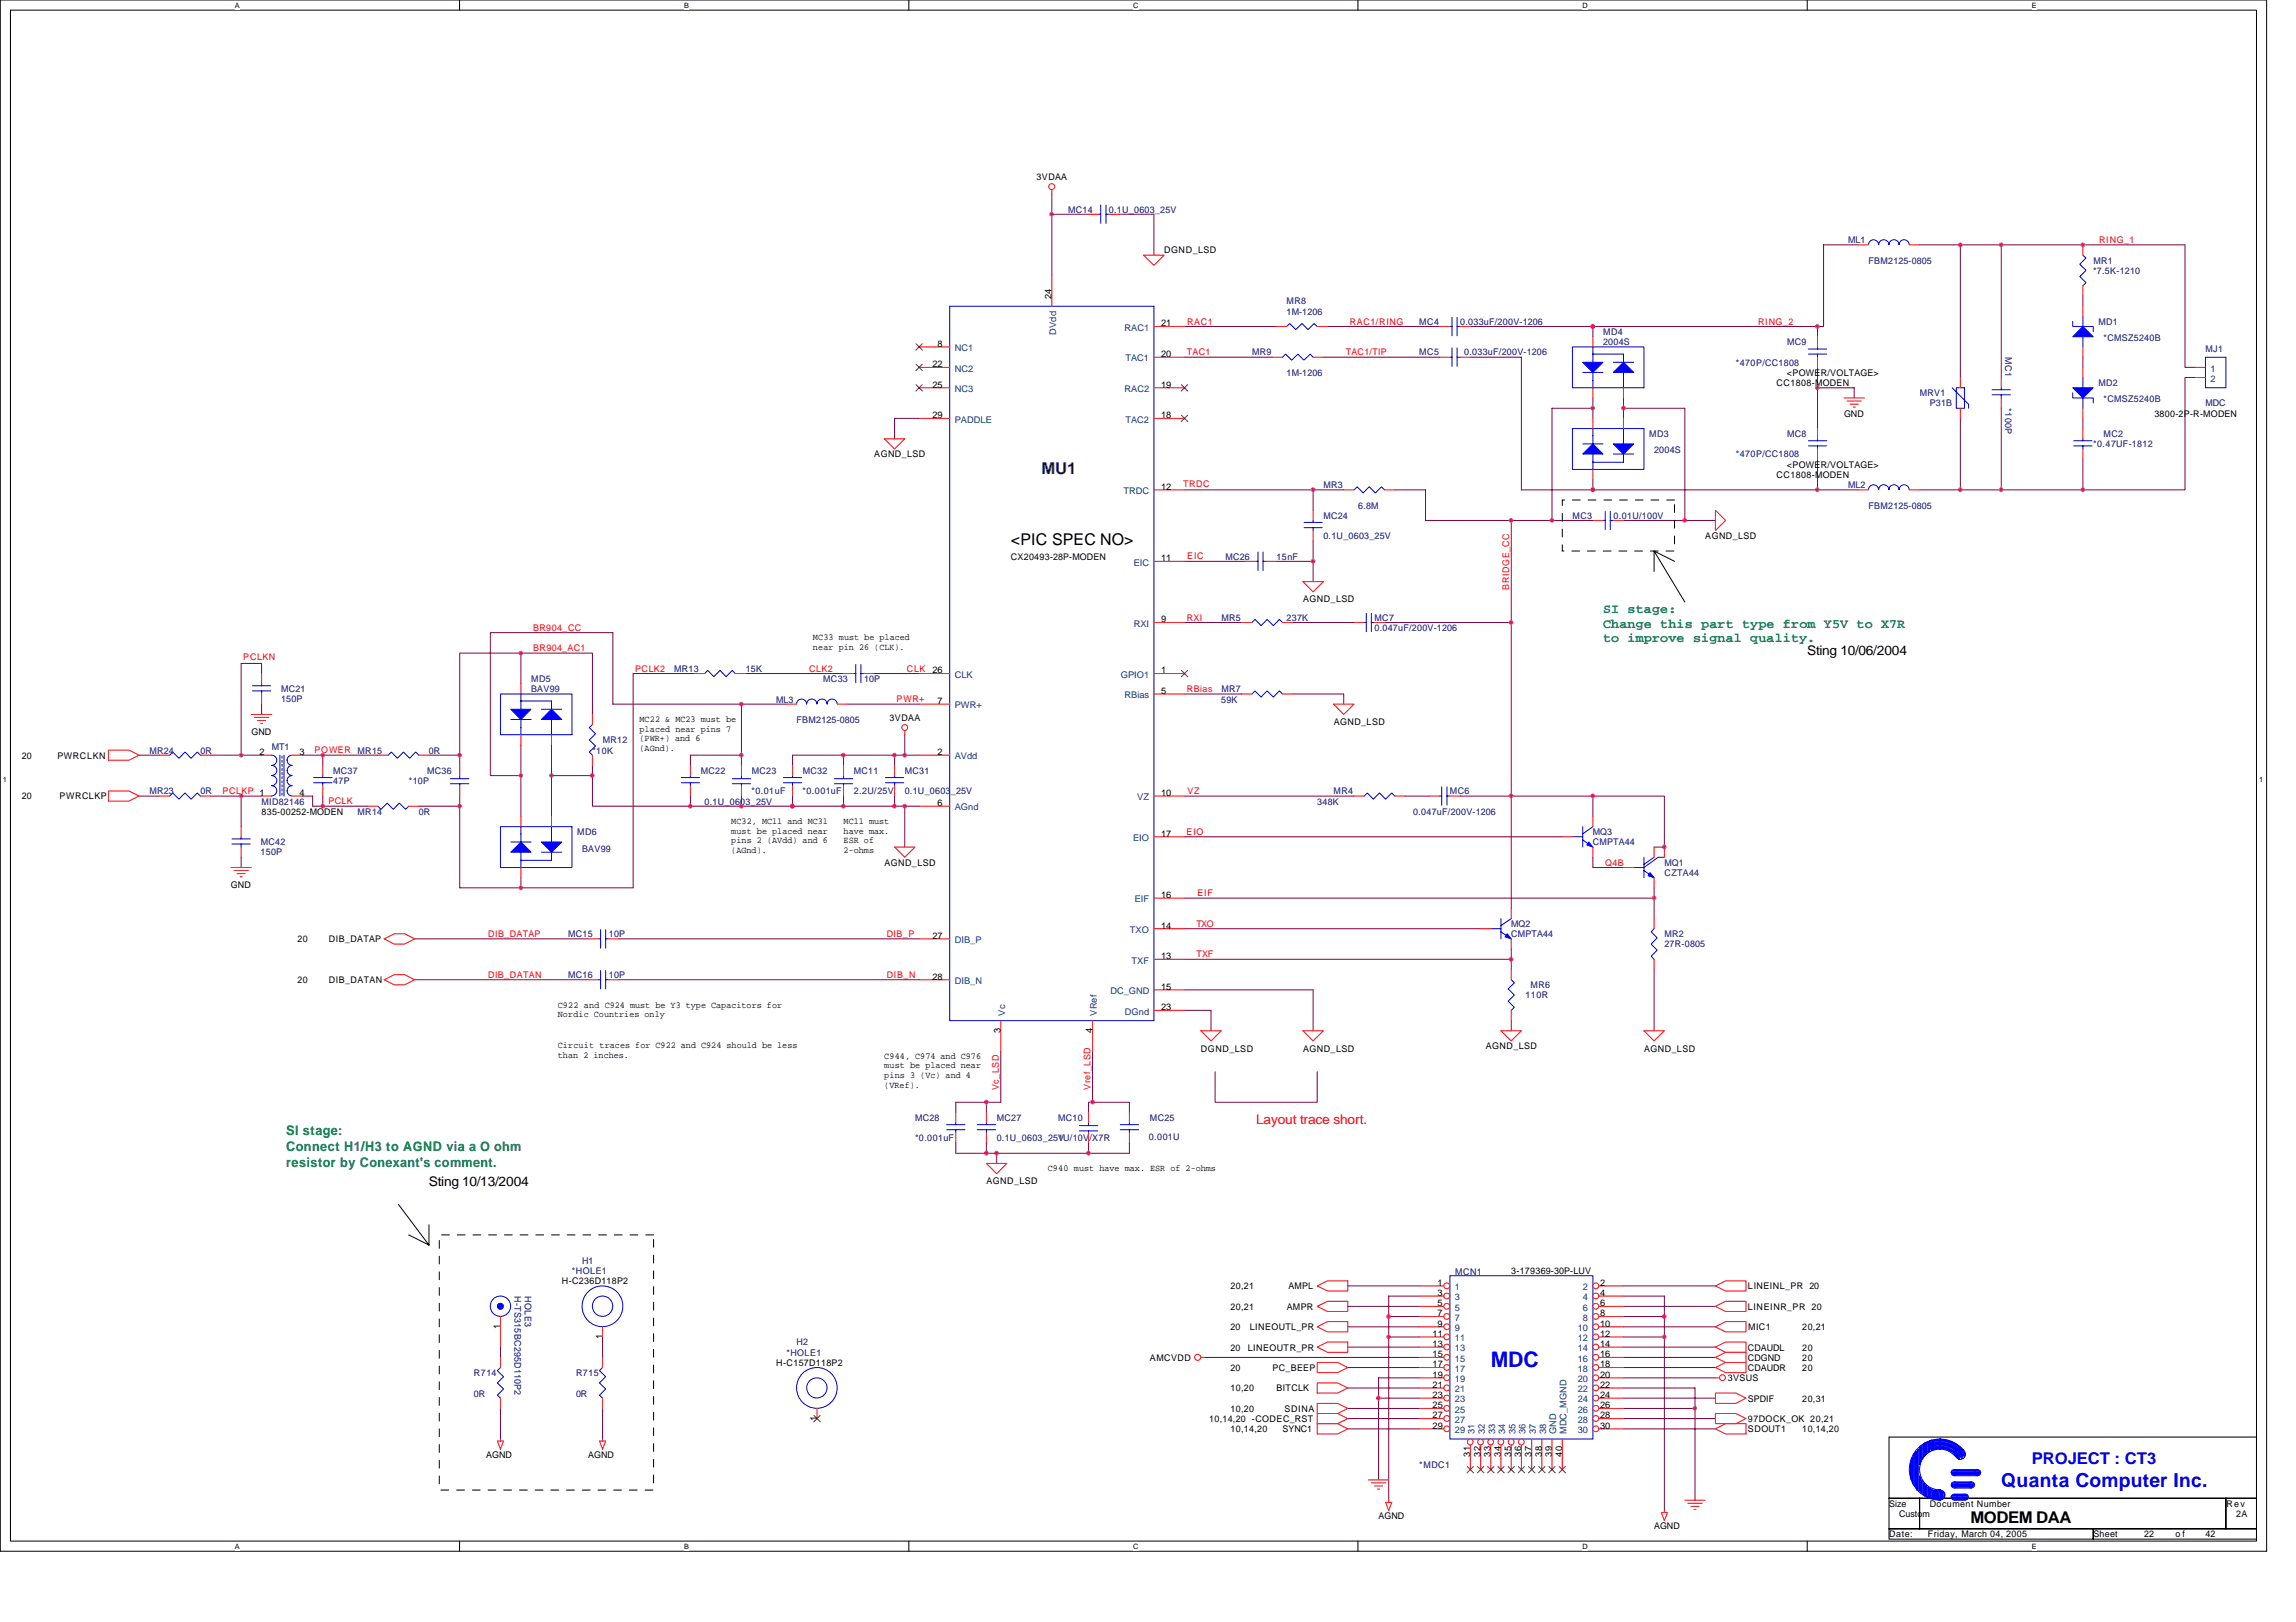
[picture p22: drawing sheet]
<svg xmlns="http://www.w3.org/2000/svg" width="297mm" height="210mm" viewBox="0 0 297 210" stroke-linecap="round" stroke-linejoin="round" font-family="sans-serif">
<defs><g id="words">
<text font-size="2.8" fill="#00f" x="192.9" y="176.9">MDC</text>
<text font-size="2.5" fill="#00f" x="258.9" y="192.5">Quanta Computer Inc.</text>
<text font-size="2.1" fill="#000080" x="134.7" y="61.4">MU1</text>
<g font-size="2.1">
<text x="130.8" y="70.5">&lt;PIC SPEC NO&gt;</text>
<text x="254.9" y="197.1">MODEM DAA</text>
</g>
<text font-size="2.1" fill="#00f" x="262.9" y="189.5">PROJECT : CT3</text>
<g font-size="1.7" fill="#008040">
<text x="207.4" y="79.3">SI stage:</text>
<text x="207.4" y="81.2">Change this part type from Y5V to X7R</text>
<text x="207.4" y="83.1">to improve signal quality.</text>
<text x="37" y="146.9">SI stage:</text>
<text x="37" y="148.9">Connect H1/H3 to AGND via a O ohm</text>
<text x="37" y="151">resistor by Conexant's comment.</text>
</g>
<g font-size="1.7">
<text x="233.8" y="84.8">Sting 10/06/2004</text>
<text x="55.5" y="153.4">Sting 10/13/2004</text>
</g>
<text font-size="1.7" fill="#f00" x="162.5" y="145.5">Layout trace short.</text>
<g font-size="1.2">
<text x="134.1" y="23.3">3VDAA</text>
<text x="150.6" y="32.8">DGND_LSD</text>
<text x="136.1" y="38.7" transform="rotate(-90 136.1 38.7)">24</text>
<text x="120.6" y="47.5">22</text>
<text x="121.3" y="44.9">8</text>
<text x="150.2" y="42.2">21</text>
<text x="150.2" y="46.2">20</text>
<text x="120.6" y="50.2">25</text>
<text x="150.2" y="50.2">19</text>
<text x="229.8" y="50">CC1808-MODEN</text>
<text x="231.2" y="48.6">&lt;POWER/VOLTAGE&gt;</text>
<text x="238.6" y="53.9">GND</text>
<text x="278.7" y="53.9">3800-2P-R-MODEN</text>
<text x="113.1" y="59.2">AGND_LSD</text>
<text x="120.6" y="54.1">29</text>
<text x="150.2" y="54.1">18</text>
<text x="150.2" y="63.4">12</text>
<text x="229.8" y="61.8">CC1808-MODEN</text>
<text x="231.2" y="60.5">&lt;POWER/VOLTAGE&gt;</text>
<text x="220.6" y="69.8">AGND_LSD</text>
<text x="130.8" y="72.4">CX20493-28P-MODEN</text>
<text x="150.2" y="72.6">11</text>
<text x="168.6" y="78">AGND_LSD</text>
<text x="105.2" y="82.8">MC33 must be placed</text>
<text x="150.2" y="80.5">9</text>
<text x="105.2" y="84.1">near pin 26 (CLK).</text>
<text x="120.6" y="87.1">26</text>
<text x="150.2" y="87.1">1</text>
<text x="150.2" y="89.8">5</text>
<text x="32.5" y="95.1">GND</text>
<text x="82.7" y="93.4">MC22 &amp; MC23 must be</text>
<text x="82.7" y="94.7">placed near pins 7</text>
<text x="82.7" y="95.9">(PWR+) and 6</text>
<text x="115.1" y="93.3">3VDAA</text>
<text x="121.3" y="91.1">7</text>
<text x="172.5" y="93.8">AGND_LSD</text>
<text x="2.8" y="98.2">20</text>
<text x="7.4" y="98.2">PWRCLKN</text>
<text x="33.6" y="97.7">2</text>
<text x="38.7" y="97.7">3</text>
<text x="82.7" y="97.2">(AGnd).</text>
<text x="121.3" y="97.7">2</text>
<text x="2.8" y="103.5">20</text>
<text x="7.7" y="103.5">PWRCLKP</text>
<text x="33.8" y="105.4">835-00252-MODEN</text>
<text x="38.7" y="103">4</text>
<text x="94.6" y="106.6">MC32, MC11 and MC31</text>
<text x="94.6" y="107.9">must be placed near</text>
<text x="109.1" y="106.6">MC11 must</text>
<text x="109.1" y="107.9">have max.</text>
<text x="121.3" y="104.3">6</text>
<text x="150.2" y="103">10</text>
<text x="94.6" y="109.2">pins 2 (AVdd) and 6</text>
<text x="94.6" y="110.4">(AGnd).</text>
<text x="109.1" y="109.2">ESR of</text>
<text x="109.1" y="110.4">2-ohms</text>
<text x="114.4" y="112">AGND_LSD</text>
<text x="150.2" y="108.3">17</text>
<text x="29.9" y="114.9">GND</text>
<text x="150.2" y="116.2">16</text>
<text x="38.5" y="121.9">20</text>
<text x="42.6" y="121.9">DIB_DATAP</text>
<text x="120.6" y="121.5">27</text>
<text x="150.2" y="124.1">13</text>
<text x="150.2" y="120.2">14</text>
<text x="38.5" y="127.2">20</text>
<text x="42.6" y="127.2">DIB_DATAN</text>
<text x="72.2" y="130.4">C922 and C924 must be Y3 type Capacitors for</text>
<text x="72.2" y="131.7">Nordic Countries only</text>
<text x="120.6" y="126.8">28</text>
<text x="150.2" y="128.1">15</text>
<text x="150.2" y="130.7">23</text>
<text x="72.2" y="135.7">Circuit traces for C922 and C924 should be less</text>
<text x="72.2" y="136.9">than 2 inches.</text>
<text x="114.4" y="137">C944, C974 and C976</text>
<text x="129.5" y="133.7" transform="rotate(-90 129.5 133.7)">3</text>
<text x="141.3" y="133.7" transform="rotate(-90 141.3 133.7)">4</text>
<text x="155.4" y="136.1">DGND_LSD</text>
<text x="168.6" y="136.1">AGND_LSD</text>
<text x="192.2" y="135.8">AGND_LSD</text>
<text x="212.7" y="136.1">AGND_LSD</text>
<text x="114.4" y="138.3">must be placed near</text>
<text x="114.4" y="139.5">pins 3 (Vc) and 4</text>
<text x="114.4" y="140.8">(VRef).</text>
<text x="127.6" y="153.2">AGND_LSD</text>
<text x="135.5" y="151.5">C940 must have max. ESR of 2-ohms</text>
<text x="72.7" y="166.2">H-C236D118P2</text>
<text x="159.2" y="166.9">20,21</text>
<text x="166.7" y="166.9">AMPL</text>
<text x="186" y="166.4">1</text>
<text x="186" y="167.7">3</text>
<text x="195.5" y="164.9">3-179369-30P-LUV</text>
<text x="207" y="166.4">2</text>
<text x="207" y="167.7">4</text>
<text x="226.1" y="166.9">LINEINL_PR 20</text>
<text x="64.7" y="172" transform="rotate(-90 64.7 172)">1</text>
<text x="77.9" y="173.3" transform="rotate(-90 77.9 173.3)">1</text>
<text x="159.2" y="172.1">20</text>
<text x="159.2" y="169.5">20,21</text>
<text x="161.7" y="172.1">LINEOUTL_PR</text>
<text x="166.5" y="169.5">AMPR</text>
<text x="185.3" y="173">11</text>
<text x="186" y="169">5</text>
<text x="186" y="170.3">7</text>
<text x="186" y="171.7">9</text>
<text x="207" y="171.7">10</text>
<text x="207" y="173">12</text>
<text x="207" y="169">6</text>
<text x="207" y="170.3">8</text>
<text x="226.1" y="169.5">LINEINR_PR 20</text>
<text x="226.2" y="172.1">MIC1</text>
<text x="233.1" y="172.1">20,21</text>
<text x="100.4" y="176.8">H-C157D118P2</text>
<text x="148.8" y="176.1">AMCVDD</text>
<text x="159.2" y="177.4">20</text>
<text x="159.2" y="174.8">20</text>
<text x="161.4" y="174.8">LINEOUTR_PR</text>
<text x="164.6" y="177.4">PC_BEEP</text>
<text x="185.3" y="174.3">13</text>
<text x="185.3" y="175.6">15</text>
<text x="185.3" y="177">17</text>
<text x="185.3" y="178.3">19</text>
<text x="185.3" y="179.6">21</text>
<text x="207" y="174.3">14</text>
<text x="207" y="175.6">16</text>
<text x="207" y="177">18</text>
<text x="207" y="178.3">20</text>
<text x="207" y="179.6">22</text>
<text x="223.5" y="178.7">3VSUS</text>
<text x="226.1" y="174.8">CDAUDL</text>
<text x="226.1" y="176.1">CDGND</text>
<text x="226.1" y="177.4">CDAUDR</text>
<text x="233.2" y="174.8">20</text>
<text x="233.2" y="177.4">20</text>
<text x="233.2" y="176.1">20</text>
<text x="105.7" y="183.9" transform="rotate(-90 105.7 183.9)">1</text>
<text x="156.4" y="184">10,14,20 -CODEC_RST</text>
<text x="159.2" y="180.1">10,20</text>
<text x="159.2" y="185.3">10,14,20</text>
<text x="159.2" y="182.7">10,20</text>
<text x="165.2" y="180.1">BITCLK</text>
<text x="165.9" y="185.3">SYNC1</text>
<text x="166.2" y="182.7">SDINA</text>
<text x="185.3" y="180.9">23</text>
<text x="185.3" y="182.2">25</text>
<text x="185.3" y="183.6">27</text>
<text x="185.3" y="184.9">29</text>
<text x="207" y="180.9">24</text>
<text x="207" y="182.2">26</text>
<text x="207" y="183.6">28</text>
<text x="207" y="184.9">30</text>
<text x="226.1" y="185.3">SDOUT1</text>
<text x="226.1" y="181.4">SPDIF</text>
<text x="226.1" y="184">97DOCK_OK 20,21</text>
<text x="233.1" y="181.4">20,31</text>
<text x="233.1" y="185.3">10,14,20</text>
<text x="62.9" y="188.6">AGND</text>
<text x="76.1" y="188.6">AGND</text>
<text x="190.2" y="188.5" transform="rotate(-90 190.2 188.5)">31</text>
<text x="191.5" y="188.5" transform="rotate(-90 191.5 188.5)">32</text>
<text x="192.8" y="188.5" transform="rotate(-90 192.8 188.5)">33</text>
<text x="194.2" y="188.5" transform="rotate(-90 194.2 188.5)">34</text>
<text x="195.5" y="188.5" transform="rotate(-90 195.5 188.5)">35</text>
<text x="196.8" y="188.5" transform="rotate(-90 196.8 188.5)">36</text>
<text x="198.1" y="188.5" transform="rotate(-90 198.1 188.5)">37</text>
<text x="199.5" y="188.5" transform="rotate(-90 199.5 188.5)">38</text>
<text x="200.8" y="188.5" transform="rotate(-90 200.8 188.5)">39</text>
<text x="202.1" y="188.5" transform="rotate(-90 202.1 188.5)">40</text>
<text x="178.3" y="196.6">AGND</text>
<text x="214" y="197.9">AGND</text>
<text x="244.4" y="195">Size</text>
<text x="245.7" y="196.3">Custom</text>
<text x="249.7" y="195">Document Number</text>
<text x="288.1" y="195">Rev</text>
<text x="289.3" y="196.3">2A</text>
<text x="244.4" y="198.9">Date:</text>
<text x="249.4" y="198.9">Friday, March 04, 2005</text>
<text x="270.8" y="198.9">Sheet</text>
<text x="277.4" y="198.9">22</text>
<text x="281.5" y="198.9">o f</text>
<text x="285.3" y="198.9">42</text>
</g>
<g font-size="1.2" fill="#000080">
<text x="138.2" y="27.5">MC14</text>
<text x="143.5" y="27.5">0.1U_0603_25V</text>
<text x="239.1" y="31.5">ML1</text>
<text x="241.7" y="34.1">FBM2125-0805</text>
<text x="270.8" y="35.4">*7.5K-1210</text>
<text x="270.8" y="34.1">MR1</text>
<text x="166.5" y="39.4">MR8</text>
<text x="166.5" y="40.7">1M-1206</text>
<text x="162" y="46">MR9</text>
<text x="183.6" y="42">MC4</text>
<text x="183.6" y="46">MC5</text>
<text x="188.9" y="42">0.033uF/200V-1206</text>
<text x="189.4" y="46">0.033uF/200V-1206</text>
<text x="207.4" y="43.3">MD4</text>
<text x="207.4" y="44.7">2004S</text>
<text x="224.6" y="47.3">*470P/CC1808</text>
<text x="231.2" y="44.7">MC9</text>
<text x="259.4" y="46.2" transform="rotate(90 259.4 46.2)">MC1</text>
<text x="271.5" y="42">MD1</text>
<text x="272.1" y="44.2">*CMSZ5240B</text>
<text x="285.3" y="45.6">MJ1</text>
<text x="166.5" y="48.6">1M-1206</text>
<text x="248.4" y="51.3">MRV1</text>
<text x="249.7" y="52.6">P31B</text>
<text x="259.4" y="52.8" transform="rotate(90 259.4 52.8)">*100P</text>
<text x="271.5" y="50">MD2</text>
<text x="272.1" y="52.1">*CMSZ5240B</text>
<text x="285.3" y="52.6">MDC</text>
<text x="213.3" y="56.6">MD3</text>
<text x="214" y="58.7">2004S</text>
<text x="224.6" y="59.2">*470P/CC1808</text>
<text x="231.2" y="56.6">MC8</text>
<text x="270.8" y="57.9">*0.47UF-1812</text>
<text x="272.1" y="56.6">MC2</text>
<text x="171.2" y="63.2">MR3</text>
<text x="175.7" y="65.8">6.8M</text>
<text x="239.1" y="63.2">ML2</text>
<text x="241.7" y="65.8">FBM2125-0805</text>
<text x="171.2" y="67.1">MC24</text>
<text x="171.2" y="69.8">0.1U_0603_25V</text>
<text x="203.4" y="67.1">MC3</text>
<text x="208.7" y="67.1">0.01U/100V</text>
<text x="158.5" y="72.4">MC26</text>
<text x="165.1" y="72.4">15nF</text>
<text x="158" y="80.3">MR5</text>
<text x="166.5" y="80.3">237K</text>
<text x="177.8" y="81.7">0.047uF/200V-1206</text>
<text x="177.8" y="80.3">MC7</text>
<text x="36.4" y="89.6">MC21</text>
<text x="68.7" y="88.3">MD5</text>
<text x="68.7" y="89.6">BAV99</text>
<text x="87.2" y="87">MR13</text>
<text x="96.5" y="87">15K</text>
<text x="106.5" y="88.3">MC33</text>
<text x="111.8" y="88.3">10P</text>
<text x="158" y="89.6">MR7</text>
<text x="36.4" y="90.8">150P</text>
<text x="100.4" y="90.9">ML3</text>
<text x="103.1" y="93.6">FBM2125-0805</text>
<text x="158" y="90.9">59K</text>
<text x="19.3" y="97.5">MR24</text>
<text x="25.9" y="97.5">0R</text>
<text x="35.2" y="97.1">MT1</text>
<text x="43.1" y="100.2">MC37</text>
<text x="43.1" y="101.5">47P</text>
<text x="46.3" y="97.5">MR15</text>
<text x="52.9" y="101.5">*10P</text>
<text x="55.3" y="100.2">MC36</text>
<text x="55.5" y="97.5">0R</text>
<text x="76.6" y="97.5">*10K</text>
<text x="78" y="96.2">MR12</text>
<text x="90.7" y="100.2">MC22</text>
<text x="97.3" y="100.2">MC23</text>
<text x="103.9" y="100.2">MC32</text>
<text x="110.5" y="100.2">MC11</text>
<text x="117.1" y="100.2">MC31</text>
<text x="19.3" y="102.8">MR23</text>
<text x="25.9" y="102.8">0R</text>
<text x="33.8" y="104.1">MID82146</text>
<text x="46.3" y="105.4">MR14</text>
<text x="54.2" y="105.4">0R</text>
<text x="91.2" y="104.1">0.1U_0603_25V</text>
<text x="97.2" y="102.8">*0.01uF</text>
<text x="103.8" y="102.8">*0.001uF</text>
<text x="110.4" y="102.8">2.2U/25V</text>
<text x="117" y="102.8">0.1U_0603_25V</text>
<text x="170.4" y="104.1">348K</text>
<text x="172.5" y="102.8">MR4</text>
<text x="182.8" y="105.4">0.047uF/200V-1206</text>
<text x="187.6" y="102.8">MC6</text>
<text x="33.7" y="110.6">150P</text>
<text x="33.7" y="109.4">MC42</text>
<text x="74.7" y="108.1">MD6</text>
<text x="75.3" y="110.2">BAV99</text>
<text x="206.1" y="108.1">MQ3</text>
<text x="206.1" y="109.4">CMPTA44</text>
<text x="215.3" y="112">MQ1</text>
<text x="215.3" y="113.4">CZTA44</text>
<text x="195.5" y="120">MQ2</text>
<text x="73.5" y="121.3">MC15</text>
<text x="78.8" y="121.3">10P</text>
<text x="195.5" y="121.3">CMPTA44</text>
<text x="215.3" y="122.6">27R-0805</text>
<text x="215.3" y="121.3">MR2</text>
<text x="73.5" y="126.6">MC16</text>
<text x="78.8" y="126.6">10P</text>
<text x="197.4" y="129.2">110R</text>
<text x="198" y="127.9">MR6</text>
<text x="118.4" y="145.1">MC28</text>
<text x="118.4" y="147.7">*0.001uF</text>
<text x="128.9" y="147.7">0.1U_0603_25V</text>
<text x="129" y="145.1">MC27</text>
<text x="136.9" y="145.1">MC10</text>
<text x="136.9" y="147.7">1U/10V/X7R</text>
<text x="148.6" y="147.6">0.001U</text>
<text x="148.8" y="145.1">MC25</text>
<text x="66.5" y="167.7" transform="rotate(90 66.5 167.7)">H-TS315BC295D110P2</text>
<text x="67.9" y="167.7" transform="rotate(90 67.9 167.7)">HOLE3</text>
<text x="74" y="164.9">*HOLE1</text>
<text x="75.3" y="163.6">H1</text>
<text x="188.3" y="165">MCN1</text>
<text x="61.3" y="178.1">R714</text>
<text x="74.5" y="178.1">R715</text>
<text x="101.7" y="175.4">*HOLE1</text>
<text x="103.1" y="174.1">H2</text>
<text x="61.3" y="180.7">0R</text>
<text x="74.5" y="180.7">0R</text>
<text x="183.6" y="190">*MDC1</text>
</g>
<g font-size="1.2" fill="#f00">
<text x="271.6" y="31.4">RING_1</text>
<text x="153.6" y="42">RAC1</text>
<text x="174.6" y="42">RAC1/RING</text>
<text x="227.5" y="42">RING_2</text>
<text x="153.5" y="46">TAC1</text>
<text x="174.1" y="46">TAC1/TIP</text>
<text x="153.1" y="63">TRDC</text>
<text x="153.6" y="72.4">EIC</text>
<text x="195.3" y="76.3" transform="rotate(-90 195.3 76.3)">BRIDGE_CC</text>
<text x="69" y="81.6">BR904_CC</text>
<text x="153.5" y="80.3">RXI</text>
<text x="31.5" y="85.4">PCLKN</text>
<text x="69" y="84.3">BR904_AC1</text>
<text x="82.2" y="86.9">PCLK2</text>
<text x="104.7" y="86.9">CLK2</text>
<text x="117.3" y="86.9">CLK</text>
<text x="153.6" y="89.6">RBias</text>
<text x="116" y="90.9">PWR+</text>
<text x="40.7" y="97.5">POWER</text>
<text x="28.8" y="102.8">PCLKP 1</text>
<text x="42.5" y="104.1">PCLK</text>
<text x="153.6" y="102.8">VZ</text>
<text x="153.5" y="108">EIO</text>
<text x="207.7" y="112">Q4B</text>
<text x="154.8" y="119.9">TXO</text>
<text x="154.9" y="116">EIF</text>
<text x="63.2" y="121.2">DIB_DATAP</text>
<text x="114.7" y="121.2">DIB_P</text>
<text x="154.8" y="123.9">TXF</text>
<text x="63.2" y="126.5">DIB_DATAN</text>
<text x="114.7" y="126.5">DIB_N</text>
<text x="129.2" y="141.1" transform="rotate(-90 129.2 141.1)">Vc_LSD</text>
<text x="141.1" y="141.1" transform="rotate(-90 141.1 141.1)">Vref_LSD</text>
</g>
<g font-size="1.2" fill="#004080">
<text x="123.5" y="45.4">NC1</text>
<text x="136.6" y="43.3" transform="rotate(-90 136.6 43.3)">DVdd</text>
<text x="145.5" y="42.8">RAC1</text>
<text x="145.6" y="46.8">TAC1</text>
<text x="123.5" y="50.7">NC3</text>
<text x="123.5" y="48.1">NC2</text>
<text x="145.5" y="50.7">RAC2</text>
<text x="286" y="48.1">1</text>
<text x="286" y="49.4">2</text>
<text x="123.5" y="54.7">PADDLE</text>
<text x="145.6" y="54.7">TAC2</text>
<text x="145.3" y="63.9">TRDC</text>
<text x="146.7" y="73.2">EIC</text>
<text x="146.7" y="81.1">RXI</text>
<text x="123.5" y="87.7">CLK</text>
<text x="145" y="87.7">GPIO1</text>
<text x="123.5" y="91.7">PWR+</text>
<text x="145.5" y="90.4">RBias</text>
<text x="123.5" y="98.3">AVdd</text>
<text x="123.5" y="104.9">AGnd</text>
<text x="147.1" y="103.6">VZ</text>
<text x="146.6" y="108.8">EIO</text>
<text x="146.8" y="116.8">EIF</text>
<text x="123.5" y="122">DIB_P</text>
<text x="146.2" y="120.7">TXO</text>
<text x="146.4" y="124.7">TXF</text>
<text x="123.5" y="127.3">DIB_N</text>
<text x="130" y="131.4" transform="rotate(-90 130 131.4)">Vc</text>
<text x="141.9" y="131.4" transform="rotate(-90 141.9 131.4)">VRef</text>
<text x="143.7" y="128.7">DC_GND</text>
<text x="145.5" y="131.3">DGnd</text>
<text x="188.2" y="167">1</text>
<text x="204.8" y="167">2</text>
<text x="188.2" y="168.3">3</text>
<text x="188.2" y="169.6">5</text>
<text x="188.2" y="170.9">7</text>
<text x="188.2" y="172.3">9</text>
<text x="188.2" y="173.6">11</text>
<text x="204.1" y="172.3">10</text>
<text x="204.1" y="173.6">12</text>
<text x="204.8" y="168.3">4</text>
<text x="204.8" y="169.6">6</text>
<text x="204.8" y="170.9">8</text>
<text x="188.2" y="174.9">13</text>
<text x="188.2" y="176.2">15</text>
<text x="188.2" y="177.5">17</text>
<text x="188.2" y="178.9">19</text>
<text x="204.1" y="174.9">14</text>
<text x="204.1" y="176.2">16</text>
<text x="204.1" y="177.5">18</text>
<text x="204.1" y="178.9">20</text>
<text x="188.2" y="180.2">21</text>
<text x="188.2" y="181.5">23</text>
<text x="188.2" y="182.8">25</text>
<text x="188.2" y="184.1">27</text>
<text x="188.2" y="185.5">29</text>
<text x="190.8" y="185.6" transform="rotate(-90 190.8 185.6)">31</text>
<text x="192.1" y="185.6" transform="rotate(-90 192.1 185.6)">32</text>
<text x="193.4" y="185.6" transform="rotate(-90 193.4 185.6)">33</text>
<text x="194.7" y="185.6" transform="rotate(-90 194.7 185.6)">34</text>
<text x="196.1" y="185.6" transform="rotate(-90 196.1 185.6)">35</text>
<text x="197.4" y="185.6" transform="rotate(-90 197.4 185.6)">36</text>
<text x="198.7" y="185.6" transform="rotate(-90 198.7 185.6)">37</text>
<text x="200" y="185.6" transform="rotate(-90 200 185.6)">38</text>
<text x="201.3" y="185.6" transform="rotate(-90 201.3 185.6)">GND</text>
<text x="202.7" y="185.6" transform="rotate(-90 202.7 185.6)">MDC_MGND</text>
<text x="204.1" y="180.2">22</text>
<text x="204.1" y="181.5">24</text>
<text x="204.1" y="182.8">26</text>
<text x="204.1" y="184.1">28</text>
<text x="204.1" y="185.5">30</text>
</g>
<g font-size=".9">
<text x="30.4" y="1">A</text>
<text x="88.5" y="1">B</text>
<text x="146.6" y="1">C</text>
<text x="204.7" y="1">D</text>
<text x="262.8" y="1">E</text>
<text x=".4" y="101.2">1</text>
<text x="292.3" y="101.2">1</text>
<text x="30.4" y="200.4">A</text>
<text x="88.5" y="200.4">B</text>
<text x="146.6" y="200.4">C</text>
<text x="204.7" y="200.4">D</text>
<text x="262.8" y="200.4">E</text>
</g>
</g></defs>
<path d="M0 0h293.2v200.7h-293.2zM1.4 1.3h290.5v198.1h-290.5z" fill="none" stroke="#000" stroke-width=".13"/>
<g fill="#fff">
<path d="M30.4 .1h.6v1.1h-.6z"/>
<path d="M30.4 199.6h.6v1h-.6z"/>
</g>
<path d="M59.5 0v1.3M59.5 199.4v1.3" fill="none" stroke="#000" stroke-width=".13"/>
<g fill="#fff">
<path d="M88.5 .1h.6v1.1h-.6z"/>
<path d="M88.5 199.6h.6v1h-.6z"/>
</g>
<path d="M117.6 0v1.3M117.6 199.4v1.3" fill="none" stroke="#000" stroke-width=".13"/>
<g fill="#fff">
<path d="M146.6 .1h.7v1.1h-.7z"/>
<path d="M146.6 199.6h.7v1h-.7z"/>
</g>
<path d="M175.7 0v1.3M175.7 199.4v1.3" fill="none" stroke="#000" stroke-width=".13"/>
<g fill="#fff">
<path d="M204.7 .1h.7v1.1h-.7z"/>
<path d="M204.7 199.6h.7v1h-.7z"/>
</g>
<path d="M233.8 0v1.3M233.8 199.4v1.3" fill="none" stroke="#000" stroke-width=".13"/>
<g fill="#fff">
<path d="M262.8 .1h.7v1.1h-.7z"/>
<path d="M262.8 199.6h.7v1h-.7z"/>
<path d="M.4 100.4h.5v1h-.5z"/>
<path d="M292.3 100.4h.5v1h-.5z"/>
</g>
<g fill="none" stroke="#800040" stroke-width=".13">
<path d="M136.1 25.1v2.6h4.7M136.1 27.7v7.9M144.8 27.7h4.5v5.3M240.4 31.7h-4.5v10.5h-45.7M248.3 31.7h34.4v15.8h1.3M253.6 31.7v17.2M258.9 31.7v17.2M269.5 38.3v1.3M118.9 54.1h-3.2v2.7M153.2 42.2h11.9M153.2 46.2h11.4M171.2 46.2h15.1"/>
<path d="M171.7 42.2h14.6M190.2 46.2h6.6v17.2h43.6M206.1 42.2v1.4M206.1 51.5v2.6M206.1 52.8h-5.3v14.6M210 54.1v-1.3h8v14.6M210 51.5v1.3M235.1 42.2v1.4M235.1 47.5v8M235.1 59.4v4M235.1 50.2h4.8v1.3M253.6 54.1v9.3"/>
<path d="M258.9 52.8v10.6h10.6M269.5 46.2v1.3M269.5 54.1v1.4M269.5 59.4v4M284 48.9h-1.3v14.5h-13.2M153.2 63.4h20.6M153.2 72.6h8M165.1 72.6h4.8M169.9 63.4v2.6M169.9 70v5.3M180.4 63.4h4v4h21.7M195.5 67.4v50.1"/>
<path d="M206.1 62.1v1.3M210 67.4h11.9M248.3 63.4h10.6M18 97.7h2.6M27.2 97.7h6.6M33.8 87.2v-1.3h-2.6v11.8M33.8 91.1v1.4M39.1 97.7h9.8M41.8 97.7v1.4M55.5 97.7h4M59.5 97.7v1.4M67.4 84.5h9.2v8"/>
<path d="M67.4 84.5h-7.9v13.2M67.4 84.5v4M67.4 96.4v9.3M71.3 96.4v9.3M76.6 99.1v1.3M89.8 87.2h-7.9v27.7h-22.4v-11.9M95.9 97.7h-6.6v1.4M95.9 91.1v8M96.5 87.2h12.6M101.7 91.1h-22.4v-9.2h-15.9v18.5h4M109.1 97.7v1.4M109.7 91.1h9.2"/>
<path d="M113.1 87.2h5.8M115.7 97.7v1.4M117 95.1v2.6M118.9 97.7h-16.4v1.4M153.2 80.6h7.4M153.2 89.8h7.4M167.2 80.6h8M167.2 89.8h6.6v1.3M179.1 80.6h16.4M18 103h2.6M27.2 103h6.6M31.2 103v4"/>
<path d="M31.2 110.9v1.4M39.1 103h1.3v1.3h7.2M41.8 103v1.3M54.2 104.3h5.3M67.4 113.6v1.3M71.3 100.4h5.3M76.6 100.4v3.9h12.7M89.3 104.3h29.6M89.3 103v1.3M95.9 103v1.3M102.5 103v1.3M109.1 103v1.3"/>
<path d="M115.7 103v1.3M117 104.3v5.3M153.2 103h22M153.2 108.3h48.9M153.2 116.2h60.8M181.8 103h3.2M188.9 103h17.2M206.1 103h9.2v6.6h-1.3M206.1 110.9v1.4h3.9M206.1 103v2.7M214 114.9v4M53.7 121.5h22.4"/>
<path d="M53.7 126.8h22.4M80.1 121.5h38.8M80.1 126.8h38.8M129.5 136v6.6h-5.8v1.4M141.3 136v6.6M153.2 128.1h16.7v5.3M153.2 130.7h3.5v2.7M153.2 120.2h38.4M153.2 124.1h42.3M157.2 138.7v3.9h13.2v-3.9M195.5 122.8v2.7M195.5 132.1v1.3"/>
<path d="M214 125.5v7.9M123.7 147.9v1.3h22.4v-1.3M127.6 142.6v1.4M127.6 147.9v1.3M128.9 149.2v1.4M140.8 144v-1.4h5.3v1.4M140.8 147.9v1.3M64.7 174.3v1.4M78 173v2.7M155.9 175.7h27.7M174.4 174.3h9.2M174.4 179.6h9.2"/>
<path d="M174.4 177h9.2M174.4 171.7h9.2M174.4 166.4h9.2M174.4 169.1h9.2M179.7 173h3.9M179.7 170.4h3.9M183.6 178.3h-5.3v13.2M183.6 167.7h-3.9v26.4M210 167.7h5.3v27.8M210 174.3h11.9M210 179.6h9.3v14.5M210 177h11.9"/>
<path d="M210 173h5.3M210 171.7h11.9M210 166.4h11.9M210 175.7h11.9M210 178.3h11.9M210 170.4h5.3M210 169.1h11.9M64.7 182.3v3.9M78 182.3v3.9M174.4 182.3h9.2M174.4 183.6h9.2M174.4 184.9h9.2"/>
<path d="M178.3 180.9h5.3M210 182.3h9.3M210 183.6h11.9M210 184.9h11.9M210 180.9h11.9"/>
</g>
<g fill="none" stroke="#f00" stroke-width=".13">
<path d="M136.1 24.6v.5M140.8 27.7h1.4M143.5 27.7h1.3M148 33h2.6l-1.3 1.3zM114.4 56.8h2.6l-1.3 1.3zM165.1 42.2h1.4M170.4 42.2h1.3M238.6 51.5h2.6M239 51.9h1.8M239.3 52.3h1.1M239.8 52.7h.2M161.2 72.6h1.3"/>
<path d="M163.8 72.6h1.3M168.6 75.3h2.6l-1.3 1.3zM221.9 66l1.3 1.4-1.3 1.3zM14 97.1h2.7l1.3 .6-1.3 .7h-2.7zM20.6 97.7h1.3M25.9 97.7h1.3M32.5 92.5h2.7M32.9 92.8h1.9M33.3 93.2h1.1M33.7 93.6h.3M117 94.6v.5M172.5 91.1h2.7l-1.4 1.4z"/>
<path d="M14 102.4h2.7l1.3 .6-1.3 .7h-2.7zM29.9 112.3h2.6M30.3 112.6h1.8M30.7 113.1h1M31.1 113.5h.2M31.2 107v1.3M31.2 109.6v1.3M115.7 109.6h2.7l-1.4 1.3zM195.5 117.5v1.4M49.7 121.5l1.3-.7h1.3l1.4 .7-1.4 .7h-1.3zM49.7 126.8l1.3-.7h1.3l1.4 .7-1.4 .6h-1.3zM155.4 133.4h2.6l-1.3 1.3z"/>
<path d="M168.6 133.4h2.6l-1.3 1.3zM191.6 120.2h1.3M194.2 133.4h2.6l-1.3 1.3zM195.5 121.5v1.3M212.7 133.4h2.6l-1.3 1.3zM127.6 150.6h2.7l-1.4 1.3zM78 171.7v1.3M155.4 175.7h.5M170.4 179h2.7l1.3 .6-1.3 .7h-2.7zM170.4 176.3h2.7l1.3 .7-1.3 .6h-2.7zM170.4 166.4l1.3-.6h2.7v1.3h-2.7zM170.4 169.1l1.3-.7h2.7v1.3h-2.7z"/>
<path d="M170.4 171.7l1.3-.7h2.7v1.4h-2.7zM170.4 174.3l1.3-.6h2.7v1.3h-2.7zM221.9 174.3l1.3-.6h2.7v1.3h-2.7zM221.9 175.7l1.3-.7h2.7v1.3h-2.7zM221.9 177l1.3-.7h2.7v1.3h-2.7zM221.9 171.7l1.3-.7h2.7v1.4h-2.7zM221.9 166.4l1.3-.6h2.7v1.3h-2.7zM221.9 169.1l1.3-.7h2.7v1.3h-2.7zM221.9 178.3h.6M64.3 186.5h.8l-.4 1zM64.7 186.2v.3M77.6 186.5h.8l-.4 1z"/>
<path d="M78 186.2v.3M170.4 184.2h2.7l1.3 .7-1.3 .7h-2.7zM170.4 182.9h2.7l1.3 .7-1.3 .6h-2.7zM170.4 181.6h2.7l1.3 .7-1.3 .6h-2.7zM177 191.5h2.7M177.4 191.9h1.9M177.8 192.3h1.1M178.2 192.7h.3M179.3 194.4h.8l-.4 1.1zM179.7 194.1v.3M214.9 195.7h.8l-.4 1.1zM215.3 195.5v.2"/>
<path d="M218 194.1h2.6M218.4 194.5h1.8M218.8 194.9h1M219.2 195.3h.2M221.9 184.9l1.3-.7h2.7v1.4h-2.7zM221.9 180.3h2.7l1.3 .6-1.3 .7h-2.7zM221.9 182.9h2.7l1.3 .7-1.3 .6h-2.7z"/>
<circle cx="136.1" cy="24.1" r=".39"/>
<circle cx="117" cy="94.1" r=".38"/>
<circle cx="154.9" cy="175.6" r=".39"/>
<circle cx="222.8" cy="178.3" r=".38"/>
</g>
<path d="M214 71.3l4 6.6M216.6 72.6l-2.6-1.3v2.7M51.5 155.9l4 5.2M52.9 159.8l2.6 1.3M55.5 158.5v2.6M244.4 186h47.5v7.9h-47.5zM244.4 197.8h26.4v1.4h-26.4zM244.4 193.9h3.9v3.9h-3.9zM248.3 193.9h39.7v3.9h-39.7zM270.8 197.8h21.1v1.4h-21.1zM288 193.9h3.9v3.9h-3.9z" fill="none" stroke="#000" stroke-width=".13"/>
<path d="M202.1 64.7h14.5v6.6h-14.5zM56.8 159.8h27.8v33h-27.8z" fill="none" stroke="#000" stroke-width=".13" stroke-dasharray="1 1 1 1 1 1 1 1"/>
<g fill="none" stroke="#00f" stroke-width=".13">
<path d="M142.2 27.7h.2M142.4 26.5v2.4M143.1 27.7h.4M143.1 26.5v2.4M166.5 42.2l.4-.3 .7 .8 .8-.8 .8 .8 .8-.8 .4 .3M162.5 72.6h.2M162.7 71.4v2.4M163.4 72.6h.4M163.4 71.4v2.4M21.9 97.7l.4-.4 .9 .8 .7-.8 .8 .8 .8-.8 .4 .4M30 109.2h2.4M30 108.6h2.4"/>
<path d="M31.2 108.3v.3M31.2 109.2v.4M194.2 118.9v2.6M195.5 118.9l-1.3 .9M192.9 120.2h1.3M194.2 120.6l1.3 .9M187.6 165.1h18.5v21.1h-18.5z"/>
<circle cx="77.9" cy="169" r="2.64"/>
<circle cx="78" cy="169" r="1.31"/>
</g>
<path d="M195 120.8l.5 .7-.8-.3z" fill-rule="evenodd" fill="#00f" stroke="#00f" stroke-width=".13"/>
<circle cx="187.2" cy="166.4" r=".38" fill="#fff" stroke="#f00" stroke-width=".13"/>
<path d="M183.6 166.4h3.2" fill="none" stroke="#f00" stroke-width=".13"/>
<circle cx="206.5" cy="166.4" r=".38" fill="#fff" stroke="#f00" stroke-width=".13"/>
<path d="M206.9 166.4h3.1" fill="none" stroke="#f00" stroke-width=".13"/>
<circle cx="187.2" cy="167.7" r=".38" fill="#fff" stroke="#f00" stroke-width=".13"/>
<path d="M183.6 167.7h3.2" fill="none" stroke="#f00" stroke-width=".13"/>
<circle cx="206.5" cy="167.7" r=".38" fill="#fff" stroke="#f00" stroke-width=".13"/>
<path d="M206.9 167.7h3.1" fill="none" stroke="#f00" stroke-width=".13"/>
<circle cx="187.2" cy="169" r=".38" fill="#fff" stroke="#f00" stroke-width=".13"/>
<path d="M183.6 169.1h3.2" fill="none" stroke="#f00" stroke-width=".13"/>
<circle cx="206.5" cy="169" r=".38" fill="#fff" stroke="#f00" stroke-width=".13"/>
<path d="M206.9 169.1h3.1" fill="none" stroke="#f00" stroke-width=".13"/>
<circle cx="187.2" cy="170.4" r=".38" fill="#fff" stroke="#f00" stroke-width=".13"/>
<path d="M183.6 170.4h3.2" fill="none" stroke="#f00" stroke-width=".13"/>
<circle cx="206.5" cy="170.4" r=".38" fill="#fff" stroke="#f00" stroke-width=".13"/>
<path d="M206.9 170.4h3.1" fill="none" stroke="#f00" stroke-width=".13"/>
<circle cx="187.2" cy="171.7" r=".38" fill="#fff" stroke="#f00" stroke-width=".13"/>
<path d="M183.6 171.7h3.2" fill="none" stroke="#f00" stroke-width=".13"/>
<circle cx="206.5" cy="171.7" r=".38" fill="#fff" stroke="#f00" stroke-width=".13"/>
<path d="M206.9 171.7h3.1" fill="none" stroke="#f00" stroke-width=".13"/>
<circle cx="187.2" cy="173" r=".38" fill="#fff" stroke="#f00" stroke-width=".13"/>
<path d="M183.6 173h3.2" fill="none" stroke="#f00" stroke-width=".13"/>
<circle cx="206.5" cy="173" r=".38" fill="#fff" stroke="#f00" stroke-width=".13"/>
<path d="M206.9 173h3.1" fill="none" stroke="#f00" stroke-width=".13"/>
<circle cx="187.2" cy="174.3" r=".38" fill="#fff" stroke="#f00" stroke-width=".13"/>
<path d="M183.6 174.3h3.2" fill="none" stroke="#f00" stroke-width=".13"/>
<circle cx="206.5" cy="174.3" r=".38" fill="#fff" stroke="#f00" stroke-width=".13"/>
<path d="M206.9 174.3h3.1" fill="none" stroke="#f00" stroke-width=".13"/>
<circle cx="187.2" cy="175.6" r=".38" fill="#fff" stroke="#f00" stroke-width=".13"/>
<path d="M183.6 175.7h3.2" fill="none" stroke="#f00" stroke-width=".13"/>
<circle cx="206.5" cy="175.6" r=".38" fill="#fff" stroke="#f00" stroke-width=".13"/>
<path d="M206.9 175.7h3.1" fill="none" stroke="#f00" stroke-width=".13"/>
<circle cx="187.2" cy="177" r=".38" fill="#fff" stroke="#f00" stroke-width=".13"/>
<path d="M183.6 177h3.2" fill="none" stroke="#f00" stroke-width=".13"/>
<circle cx="206.5" cy="177" r=".38" fill="#fff" stroke="#f00" stroke-width=".13"/>
<path d="M206.9 177h3.1" fill="none" stroke="#f00" stroke-width=".13"/>
<circle cx="187.2" cy="178.3" r=".38" fill="#fff" stroke="#f00" stroke-width=".13"/>
<path d="M183.6 178.3h3.2" fill="none" stroke="#f00" stroke-width=".13"/>
<circle cx="206.5" cy="178.3" r=".38" fill="#fff" stroke="#f00" stroke-width=".13"/>
<path d="M206.9 178.3h3.1" fill="none" stroke="#f00" stroke-width=".13"/>
<circle cx="187.2" cy="179.6" r=".38" fill="#fff" stroke="#f00" stroke-width=".13"/>
<path d="M183.6 179.6h3.2" fill="none" stroke="#f00" stroke-width=".13"/>
<circle cx="206.5" cy="179.6" r=".38" fill="#fff" stroke="#f00" stroke-width=".13"/>
<path d="M206.9 179.6h3.1" fill="none" stroke="#f00" stroke-width=".13"/>
<circle cx="187.2" cy="180.9" r=".38" fill="#fff" stroke="#f00" stroke-width=".13"/>
<path d="M183.6 180.9h3.2" fill="none" stroke="#f00" stroke-width=".13"/>
<circle cx="206.5" cy="180.9" r=".38" fill="#fff" stroke="#f00" stroke-width=".13"/>
<path d="M206.9 180.9h3.1" fill="none" stroke="#f00" stroke-width=".13"/>
<circle cx="187.2" cy="182.3" r=".38" fill="#fff" stroke="#f00" stroke-width=".13"/>
<path d="M183.6 182.3h3.2" fill="none" stroke="#f00" stroke-width=".13"/>
<circle cx="206.5" cy="182.3" r=".38" fill="#fff" stroke="#f00" stroke-width=".13"/>
<path d="M206.9 182.3h3.1" fill="none" stroke="#f00" stroke-width=".13"/>
<circle cx="187.2" cy="183.6" r=".38" fill="#fff" stroke="#f00" stroke-width=".13"/>
<path d="M183.6 183.6h3.2" fill="none" stroke="#f00" stroke-width=".13"/>
<circle cx="206.5" cy="183.6" r=".38" fill="#fff" stroke="#f00" stroke-width=".13"/>
<path d="M206.9 183.6h3.1" fill="none" stroke="#f00" stroke-width=".13"/>
<circle cx="187.2" cy="184.9" r=".38" fill="#fff" stroke="#f00" stroke-width=".13"/>
<path d="M183.6 184.9h3.2" fill="none" stroke="#f00" stroke-width=".13"/>
<circle cx="206.5" cy="184.9" r=".38" fill="#fff" stroke="#f00" stroke-width=".13"/>
<path d="M199.5 186.2v4M206.9 184.9h3.1" fill="none" stroke="#f00" stroke-width=".13"/>
<path d="M199.1 189.8l.8 .8M199.9 189.8l-.9 .8" fill="none" stroke="#804000" stroke-width=".13"/>
<circle cx="190.2" cy="186.6" r=".38" fill="#fff" stroke="#f00" stroke-width=".13"/>
<path d="M190.2 187v3.2" fill="none" stroke="#f00" stroke-width=".13"/>
<path d="M189.8 189.8l.8 .8M190.6 189.8l-.8 .8" fill="none" stroke="#804000" stroke-width=".13"/>
<circle cx="191.5" cy="186.6" r=".38" fill="#fff" stroke="#f00" stroke-width=".13"/>
<path d="M191.6 187v3.2" fill="none" stroke="#f00" stroke-width=".13"/>
<path d="M191.2 189.8l.8 .8M192 189.8l-.9 .8" fill="none" stroke="#804000" stroke-width=".13"/>
<circle cx="192.8" cy="186.6" r=".38" fill="#fff" stroke="#f00" stroke-width=".13"/>
<path d="M192.9 187v3.2" fill="none" stroke="#f00" stroke-width=".13"/>
<path d="M192.5 189.8l.8 .8M193.3 189.8l-.9 .8" fill="none" stroke="#804000" stroke-width=".13"/>
<circle cx="194.2" cy="186.6" r=".38" fill="#fff" stroke="#f00" stroke-width=".13"/>
<path d="M194.2 187v3.2" fill="none" stroke="#f00" stroke-width=".13"/>
<path d="M193.8 189.8l.8 .8M194.6 189.8l-.8 .8" fill="none" stroke="#804000" stroke-width=".13"/>
<circle cx="195.5" cy="186.6" r=".38" fill="#fff" stroke="#f00" stroke-width=".13"/>
<path d="M195.5 187v3.2" fill="none" stroke="#f00" stroke-width=".13"/>
<path d="M195.1 189.8l.8 .8M195.9 189.8l-.8 .8" fill="none" stroke="#804000" stroke-width=".13"/>
<circle cx="196.8" cy="186.6" r=".38" fill="#fff" stroke="#f00" stroke-width=".13"/>
<g fill="none" stroke="#f00" stroke-width=".13">
<path d="M136.1 35.6v4M240.4 31.7h1.3M247 31.7h1.3M269.5 31.7v1.3M269.5 37v1.3M269.5 39.6v1.3M118.9 50.2h4M118.9 54.1h4M118.9 47.5h4M118.9 44.9h4M149.3 42.2h3.9M149.3 46.2h3.9"/>
<path d="M149.3 50.2h3.9M149.3 54.1h3.9M164.6 46.2h1.3M169.9 46.2h1.3M186.3 42.2h1.3M186.3 46.2h1.3M188.9 42.2h1.3M188.9 46.2h1.3M206.1 43.6v1.3M206.1 50.2v1.3M206.1 54.1v1.4M210 50.2v1.3"/>
<path d="M210 54.1v1.4M235.1 43.6v1.3M235.1 46.2v1.3M235.1 55.5v1.3M235.1 58.1v1.3M253.6 48.9v1.3M253.6 52.8v1.3M258.9 48.9v1.3M258.9 51.5v1.3M269.5 44.9v1.3M269.5 47.5v1.4M269.5 52.8v1.3"/>
<path d="M269.5 55.5v1.3M269.5 58.1v1.3M284 47.5h1.3M284 48.9h1.3M149.3 63.4h3.9M149.3 72.6h3.9M169.9 66v1.4M169.9 68.7v1.3M173.8 63.4h1.4M179.1 63.4h1.3M206.1 60.7v1.4M206.1 67.4h1.3"/>
<path d="M208.7 67.4h1.3M240.4 63.4h1.3M247 63.4h1.3M33.8 87.2v1.3M33.8 89.8v1.3M33.8 97.7h1.4M37.8 97.7h1.3M41.8 99.1v1.3M48.9 97.7h1.3M54.2 97.7h1.3M59.5 99.1v1.3M67.4 88.5v1.3"/>
<path d="M67.4 95.1v1.3M71.3 95.1v1.3M76.6 92.5v1.3M76.6 97.7v1.4M89.3 99.1v1.3M89.8 87.2h1.4M95.1 87.2h1.4M95.9 99.1v1.3M101.7 91.1h1.4M102.5 99.1v1.3M108.3 91.1h1.4M109.1 87.2h1.3"/>
<path d="M109.1 99.1v1.3M111.8 87.2h1.3M115.7 99.1v1.3M118.9 87.2h4M118.9 91.1h4M118.9 97.7h4M149.3 87.2h3.9M149.3 89.8h3.9M149.3 80.6h3.9M160.6 89.8h1.4M160.6 80.6h1.4M165.9 89.8h1.3"/>
<path d="M165.9 80.6h1.3M175.2 80.6h1.3M177.8 80.6h1.3M20.6 103h1.3M25.9 103h1.3M33.8 103h1.4M37.8 103h1.3M41.8 101.7v1.3M47.6 104.3h1.3M52.9 104.3h1.3M59.5 101.7v1.3M67.4 105.7v1.3"/>
<path d="M67.4 112.3v1.3M71.3 105.7v1.3M89.3 101.7v1.3M95.9 101.7v1.3M102.5 101.7v1.3M109.1 101.7v1.3M115.7 101.7v1.3M118.9 104.3h4M149.3 103h3.9M149.3 108.3h3.9M149.3 116.2h3.9M175.2 103h1.3"/>
<path d="M180.4 103h1.4M185 103h1.3M187.6 103h1.3M202.1 108.3h1.3M206.1 105.7v1.3M206.1 109.6v1.3M210 112.3h1.4M214 109.6v1.3M214 113.6v1.3M214 118.9v1.3M215.3 109.6v1.3M76.1 126.8h1.3"/>
<path d="M76.1 121.5h1.3M78.8 126.8h1.3M78.8 121.5h1.3M118.9 126.8h4M118.9 121.5h4M129.5 132.1v3.9M141.3 132.1v3.9M149.3 124.1h3.9M149.3 120.2h3.9M149.3 130.7h3.9M149.3 128.1h3.9M195.5 125.5v1.3"/>
<path d="M195.5 130.7v1.4M214 124.1v1.4M123.7 144v1.3M123.7 146.6v1.3M127.6 144v1.3M127.6 146.6v1.3M140.8 144v1.3M140.8 146.6v1.3M146.1 144v1.3M146.1 146.6v1.3M64.7 170.4v3.9M64.7 175.7v1.3"/>
<path d="M78 175.7v1.3M64.7 180.9v1.4M78 180.9v1.4M105.7 182.3v1.3M196.8 187v3.2M198.2 186.2v4M200.8 186.2v4M202.1 186.2v4"/>
</g>
<g fill="none" stroke="#804000" stroke-width=".13">
<path d="M118.5 49.8l.8 .8M118.5 47.1l.8 .9M118.5 44.5l.8 .8M119.3 49.8l-.8 .8M119.3 47.1l-.8 .9M119.3 44.5l-.8 .8M152.8 49.8l.9 .8M152.8 53.7l.9 .9M153.6 49.8l-.8 .8M153.6 53.7l-.8 .9M152.8 86.8l.9 .8M153.6 86.8l-.8 .8"/>
<path d="M105.3 183.2l.8 .8M106.1 183.2l-.8 .8M196.4 189.8l.8 .8M197.2 189.8l-.8 .8M197.8 189.8l.8 .8M198.6 189.8l-.9 .8M200.4 189.8l.8 .8M201.2 189.8l-.8 .8M201.7 189.8l.8 .8M202.5 189.8l-.8 .8"/>
</g>
<g fill="none" stroke="#00f" stroke-width=".13">
<path d="M122.9 39.6h26.4v92.5h-26.4zM241.7 31.7a.65 .65 0 0 1 .7-.7 .65 .65 0 0 1 .6 .7M243.1 31.7a.66 .66 0 0 1 .6-.7 .66 .66 0 0 1 .7 .7M244.4 31.7a.65 .65 0 0 1 .6-.7 .65 .65 0 0 1 .7 .7M245.7 31.7a.65 .65 0 0 1 .6-.7 .65 .65 0 0 1 .7 .7M269.5 33l.4 .4-.8 .8 .8 .8-.8 .8 .8 .8-.4 .4M165.9 46.2l.4-.4 .8 .8 .8-.8 .8 .8 .8-.8 .4 .4M187.6 42.2h.3M187.6 46.2h.3M187.9 41.1v2.4M187.9 45v2.4M188.5 42.2h.4"/>
<path d="M188.5 41.1v2.4M188.5 45v2.4M188.5 46.2h.4M203.4 55.5h9.3v5.2h-9.3zM203.4 44.9h9.3v5.3h-9.3zM204.8 57.4h2.6M204.8 48.2h2.6M206.1 45.8h3.9v1.1M206.1 44.9v2M206.1 48.2v2M206.1 55.5v1.9M206.1 58.8v1.9"/>
<path d="M208.7 58.8h2.7M208.7 46.9h2.7M210 48.2v2M210 55.5v1.9M210 58.8v1h-3.9M234 45.8h2.3M234 45.2h2.3M234 57.7h2.3M234 57h2.3M235.1 44.9v.3M235.1 45.8v.4M235.1 56.8v.2"/>
<path d="M235.1 57.7v.4M252.6 50.2l2.1 2.1v.5M253.1 50.2h1v2.6h-1zM257.7 51.1h2.4M257.7 50.4h2.4M258.9 50.2v.2M258.9 51.1v.4M268.2 41.6v.6h2.6v.7M268.2 50.8v.7h2.6v.7M268.3 57.7h2.4M268.3 57h2.4M269.5 40.9v1.3"/>
<path d="M269.5 43.6v1.3M269.5 48.9v1.3M269.5 51.5v1.3M269.5 56.8v.2M269.5 57.7v.4M285.3 46.2h2.7v4h-2.7zM168.7 68.3h2.4M168.7 67.6h2.4M169.9 67.4v.2M169.9 68.3v.4M175.2 63.4l.4-.4 .8 .8 .7-.8 .8 .8 .8-.8 .4 .4M176.8 79.4v2.3"/>
<path d="M177.4 79.4v2.3M207.4 67.4h.3M207.7 66.2v2.3M208.3 67.4h.4M208.3 66.2v2.3M241.7 63.4a.65 .65 0 0 1 .7-.7 .65 .65 0 0 1 .6 .7M243.1 63.4a.66 .66 0 0 1 .6-.7 .66 .66 0 0 1 .7 .7M244.4 63.4a.65 .65 0 0 1 .6-.7 .65 .65 0 0 1 .7 .7M245.7 63.4a.65 .65 0 0 1 .6-.7 .65 .65 0 0 1 .7 .7M32.7 89.4h2.3M32.7 88.8h2.3M33.8 88.5v.3"/>
<path d="M33.8 89.4v.4M35.1 99.1a.66 .66 0 0 1 .7 .6 .66 .66 0 0 1-.7 .7 .65 .65 0 0 1 .7 .6 .65 .65 0 0 1-.7 .7M35.1 97.7a.66 .66 0 0 1 .7 .7 .66 .66 0 0 1-.7 .6M36.2 97.7v5.3M36.5 97.9v.2M36.5 98.4v.3M36.5 98.9v.3M36.5 99.4v.3M36.5 100v.2M36.7 97.7v5.3M37.8 99.1a.66 .66 0 0 0-.7 .6 .66 .66 0 0 0 .7 .7 .65 .65 0 0 0-.7 .6 .65 .65 0 0 0 .7 .7M37.8 97.7a.66 .66 0 0 0-.7 .7 .66 .66 0 0 0 .7 .6"/>
<path d="M50.2 97.7l.4-.4 .8 .8 .8-.8 .8 .8 .8-.8 .4 .4M64.7 89.8h9.3v5.3h-9.3zM66.1 93.1h2.6M67.4 90.7h3.9v1.1M67.4 89.8v2M67.4 93.1v2M70 91.8h2.7M71.3 93.1v2M76.6 93.8l-.4 .4 .8 .8-.8 .8 .8 .7-.8 .8 .4 .4M91.2 87.2l.4-.4 .7 .8 .9-.8 .7 .8 .8-.8 .4 .4M103.1 91.1a.65 .65 0 0 1 .6-.6 .65 .65 0 0 1 .6 .6M104.4 91.1a.67 .67 0 0 1 .6-.6 .67 .67 0 0 1 .7 .6 .65 .65 0 0 1 .6-.6 .65 .65 0 0 1 .7 .6"/>
<path d="M107 91.1a.65 .65 0 0 1 .7-.6 .65 .65 0 0 1 .6 .6M110.4 87.2h.3M110.7 86v2.3M111.4 87.2h.4M111.4 86v2.3M162 89.8l.4-.4 .7 .8 .8-.8 .8 .8 .8-.8 .4 .4M162 80.6l.4-.4 .7 .8 .8-.8 .8 .8 .8-.8 .4 .4M176.5 80.6h.3M177.4 80.6h.4M21.9 103l.4-.4 .9 .8 .7-.8 .8 .8 .8-.8 .4 .4M35.1 101.7a.66 .66 0 0 1 .7 .6 .66 .66 0 0 1-.7 .7M36.5 100.5v.3"/>
<path d="M36.5 101v.3M36.5 101.6v.2M36.5 102.1v.3M36.5 102.6v.3M37.8 101.7a.66 .66 0 0 0-.7 .6 .66 .66 0 0 0 .7 .7M40.6 101.3h2.4M40.6 100.6h2.4M41.8 100.4v.2M41.8 101.3v.4M48.9 104.3l.4 .4 .8-.8 .8 .8 .8-.8 .8 .8 .4-.4M58.3 100.8h2.4M58.3 101.4h2.4"/>
<path d="M59.5 100.4v.4M59.5 101.4v.3M64.7 107h9.3v5.3h-9.3zM66.1 109h2.6M67.4 107v2M67.4 110.3v2M70 110.3h2.7M71.3 107v2M71.3 110.3v1h-3.9M88.1 101.3h2.4M88.1 100.6h2.4M89.3 100.4v.2"/>
<path d="M89.3 101.3v.4M94.7 100.8h2.4M94.7 101.4h2.4M95.9 100.4v.4M95.9 101.4v.3M101.3 101.3h2.4M101.3 100.6h2.4M102.5 100.4v.2M102.5 101.3v.4M107.9 100.8h2.4M107.9 101.4h2.4M109.1 100.4v.4"/>
<path d="M109.1 101.4v.3M114.6 101.3h2.3M114.6 100.6h2.3M115.7 100.4v.2M115.7 101.3v.4M176.5 103l.4-.4 .8 .8 .8-.8 .8 .8 .8-.8 .3 .4M186.3 103h.2M186.5 101.8v2.4M187.2 103h.4M187.2 101.8v2.4M203.4 108.3h1.4M204.8 108.7l1.3 .9"/>
<path d="M204.8 107v2.6M206.1 107l-1.3 .9M212.7 112.6l1.3 1M212.7 110.9v2.7M214 110.9l-1.3 1M215.3 110.9h-.8l-1.8 1.4h-1.3M77.4 126.8h.3M77.4 121.5h.3M77.7 120.3v2.4M77.7 125.6v2.4M78.4 126.8h.4M78.4 120.3v2.4"/>
<path d="M78.4 125.6v2.4M78.4 121.5h.4M195.5 126.8l.4 .4-.8 .8 .8 .8-.8 .8 .8 .7-.4 .4M214 120.2l-.4 .4 .8 .8-.8 .8 .8 .8-.8 .7 .4 .4M122.5 146.2h2.3M122.5 145.5h2.3M123.7 145.3v.2M123.7 146.2v.4M126.4 146.2h2.4M126.4 145.5h2.4M127.6 145.3v.2M127.6 146.2v.4"/>
<path d="M139.6 145.7h2.4M139.6 146.3h2.4M140.8 145.3v.4M140.8 146.3v.3M144.9 146.2h2.4M144.9 145.5h2.4M146.1 145.3v.2M146.1 146.2v.4M64.7 177l-.4 .4 .8 .8-.8 .8 .8 .7-.8 .9 .4 .3M78 177l-.4 .4 .8 .8-.8 .8 .8 .7-.8 .9 .4 .3M247.2 189.3v1.8l.1 .4v-2.6l.1-.3v3.3l.1 .1v-3.7l.2-.2v4.2l.1 .1v-4.5l.1-.1v5M248.1 192.8v-5.1l.1-.2v5.5h.1v-2l.2 .2v1.9l.1 .1v-1.7l.1 .3v1.6l.2 .1v-1.6l.1 .1v1.6h.1v-1.4l.2 .1v1.5h.1v-1.4l.1 .2v1.2l.2 .1v-1.3l.1 .1v1.2h.1v-1.1"/>
<path d="M248.3 187.3v2.2l.2-.4v-1.8l.1-.1v1.7l.1-.2v-1.7l.2-.1v1.6l.1-.2v-1.5h.1v1.4l.2-.1v-1.3l.1-.2v1.3l.1-.1v-1.2l.2-.1v1.3M249.8 186.5l.1-.1v1.3l-.1-.2zM249.9 192.7v.1h.2v1.1h.1v-1.1h.1v1.2h-.2l.4-1.2v1.2l.1-.1v-1.1l.1 .3v.9h.1v-1h.2v1h.1v-1h.1v1l.2-.1v-.8l.1 .1v.6M249.9 187.5l1.1-.2a2.88 2.88 0 0 1 2.6 1.6M249.9 187.3l1.1-.1a3 3 0 0 1 2.6 1.4M249.9 187.2l1.1-.2a3.1 3.1 0 0 1 2.8 1.8M249.9 187a3.3 3.3 0 0 1 4 1.7M249.9 186.9l1.1-.1a3.4 3.4 0 0 1 2.9 1.7M249.9 186.8l1.1-.2a3.5 3.5 0 0 1 3.1 1.9M250 187.6a2.79 2.79 0 0 1 3.4 1.3M250 186.6l1-.1a3.7 3.7 0 0 1 3.2 1.9M250 186.5a3.8 3.8 0 0 1 4.3 1.7"/>
<path d="M250.1 186.5v1M252.6 190.3h3.5v.2h-3.7v.1h3.9l-.2 .1h-3.5l.1 .1h3.4M252.6 191.9h2.8v.1h-2.8l-.2 .2h3.1l-.1 .1h-3l.3 .1h2.5M252.6 193.5h1.9v.1h-2.1v.2h2.3l-.2 .1h-2.1l.3 .1h1.8M252.8 193.4h1.5M252.8 194.1h1.5M252.8 192.6h2.3M252.8 191.8h2.3M252.8 191h3.1M252.8 190.2h3.1M253 188.5a2.65 2.65 0 0 0-2-1 2.64 2.64 0 0 0-2.7 2.7 2.64 2.64 0 0 0 2.7 2.6M254.1 187.7a4 4 0 0 0-3.1-1.5 3.9 3.9 0 0 0-4 4 3.9 3.9 0 0 0 4 3.9"/>
<circle cx="64.7" cy="169" r="1.31"/>
<circle cx="105.7" cy="179.6" r="2.63"/>
<circle cx="105.7" cy="179.6" r="1.31"/>
<circle cx="251" cy="193.5" r=".65"/>
<circle cx="252.8" cy="192.2" r=".39"/>
<circle cx="252.8" cy="190.6" r=".39"/>
<circle cx="252.8" cy="193.7" r=".39"/>
<circle cx="253.6" cy="188.2" r=".66"/>
<circle cx="254.3" cy="193.7" r=".38"/>
<circle cx="255.1" cy="192.2" r=".39"/>
<circle cx="255.9" cy="190.6" r=".39"/>
</g>
<g fill="#00f" stroke="#00f" stroke-width=".13">
<path d="M70 109h2.7l-1.4 1.3z" fill-rule="evenodd"/>
<path d="M66.1 110.3l1.3-1.3 1.3 1.3z" fill-rule="evenodd"/>
<path d="M208.7 57.4h2.7l-1.4 1.4z" fill-rule="evenodd"/>
<path d="M206.1 57.4l1.3 1.4h-2.6z" fill-rule="evenodd"/>
<path d="M269.5 42.2l1.3 1.4h-2.6z" fill-rule="evenodd"/>
<path d="M71.3 91.8l1.4 1.3h-2.7z" fill-rule="evenodd"/>
<path d="M66.1 91.8h2.6l-1.3 1.3z" fill-rule="evenodd"/>
<path d="M213.5 112.9l.5 .7-.8-.3z" fill-rule="evenodd"/>
<path d="M210 46.9l1.4 1.3h-2.7z" fill-rule="evenodd"/>
<path d="M204.8 46.9h2.6l-1.3 1.3z" fill-rule="evenodd"/>
<path d="M205.5 109l.6 .6-.8-.3z" fill-rule="evenodd"/>
<path d="M268.2 50.2h2.6l-1.3 1.3z" fill-rule="evenodd"/>
<circle cx="64.7" cy="169" r=".39"/>
</g>
<g fill="#f0f" stroke="#f0f" stroke-width=".13">
<path d="M135.9 27.5h.2h.1l.1 .2-.1 .2-.1 .1-.2-.1-.1-.2z" fill-rule="evenodd"/>
<path d="M205.9 42.1l.2-.1 .1 .1 .1 .1-.1 .2-.1 .1-.2-.1-.1-.2z" fill-rule="evenodd"/>
<path d="M205.9 52.6h.2h.1l.1 .2-.1 .2-.1 .1-.2-.1-.1-.2z" fill-rule="evenodd"/>
<path d="M217.8 67.2l.1-.1 .2 .1 .1 .1-.1 .2-.2 .1-.1-.1-.1-.2z" fill-rule="evenodd"/>
<path d="M200.6 67.2l.2-.1 .2 .1v.1v.2l-.2 .1-.2-.1-.1-.2z" fill-rule="evenodd"/>
<path d="M205.9 63.2l.2-.1 .1 .1 .1 .2-.1 .1-.1 .1-.2-.1-.1-.1z" fill-rule="evenodd"/>
<path d="M205.9 63.2l.2-.1 .1 .1 .1 .2-.1 .1-.1 .1-.2-.1-.1-.1z" fill-rule="evenodd"/>
<path d="M205.9 42.1l.2-.1 .1 .1 .1 .1-.1 .2-.1 .1-.2-.1-.1-.2z" fill-rule="evenodd"/>
<path d="M258.7 31.5l.2-.1 .2 .1v.2v.2h-.2h-.2v-.2z" fill-rule="evenodd"/>
<path d="M258.7 63.2l.2-.1 .2 .1v.2v.1l-.2 .1-.2-.1v-.1z" fill-rule="evenodd"/>
<path d="M205.9 102.8l.2-.1 .1 .1 .1 .2-.1 .2-.1 .1-.2-.1-.1-.2z" fill-rule="evenodd"/>
<path d="M195.3 80.4l.2-.1 .2 .1v.1v.2l-.2 .1-.2-.1-.1-.2z" fill-rule="evenodd"/>
<path d="M195.3 67.2l.2-.1 .2 .1v.1v.2l-.2 .1-.2-.1-.1-.2z" fill-rule="evenodd"/>
<path d="M71.2 100.2l.1-.1 .2 .1 .1 .2-.1 .1-.2 .1-.1-.1-.1-.1z" fill-rule="evenodd"/>
<path d="M67.2 84.3h.2h.1l.1 .2-.1 .2-.1 .1-.2-.1-.1-.2z" fill-rule="evenodd"/>
<path d="M76.4 100.2l.2-.1 .2 .1 .1 .2-.1 .1-.2 .1-.2-.1v-.1z" fill-rule="evenodd"/>
<path d="M67.2 114.7l.2-.1 .1 .1 .1 .2-.1 .2h-.1h-.2l-.1-.2z" fill-rule="evenodd"/>
<path d="M219.1 182.1l.2-.1 .1 .1 .1 .1-.1 .2-.1 .1-.2-.1-.1-.2z" fill-rule="evenodd"/>
<path d="M215.1 172.8h.2h.2l.1 .2-.1 .2h-.2h-.2v-.2z" fill-rule="evenodd"/>
<path d="M179.5 170.2l.1-.1 .2 .1 .1 .2-.1 .1-.2 .1-.1-.1-.1-.1z" fill-rule="evenodd"/>
<circle cx="169.9" cy="63.4" r=".25"/>
<circle cx="95.9" cy="91.1" r=".25"/>
<circle cx="41.8" cy="104.3" r=".25"/>
<circle cx="141.3" cy="142.6" r=".25"/>
<circle cx="140.8" cy="149.2" r=".25"/>
<circle cx="41.8" cy="97.7" r=".25"/>
<circle cx="31.2" cy="103" r=".25"/>
<circle cx="109.1" cy="97.7" r=".25"/>
<circle cx="117" cy="97.7" r=".25"/>
<circle cx="169.9" cy="72.6" r=".25"/>
<circle cx="31.2" cy="97.7" r=".25"/>
<circle cx="115.7" cy="97.7" r=".25"/>
<circle cx="102.5" cy="104.3" r=".25"/>
<circle cx="95.9" cy="97.7" r=".25"/>
<circle cx="109.1" cy="104.3" r=".25"/>
<circle cx="59.5" cy="97.7" r=".25"/>
<circle cx="127.6" cy="142.6" r=".25"/>
<circle cx="128.9" cy="149.2" r=".25"/>
<circle cx="127.6" cy="149.2" r=".25"/>
<circle cx="117" cy="104.3" r=".25"/>
<circle cx="115.7" cy="104.3" r=".25"/>
<circle cx="215.3" cy="109.6" r=".25"/>
<circle cx="235.1" cy="42.2" r=".25"/>
<circle cx="210" cy="52.8" r=".25"/>
<circle cx="235.1" cy="63.4" r=".25"/>
<circle cx="253.6" cy="31.7" r=".25"/>
<circle cx="253.6" cy="63.4" r=".25"/>
<circle cx="269.5" cy="31.7" r=".25"/>
<circle cx="269.5" cy="63.4" r=".25"/>
<circle cx="214" cy="116.2" r=".25"/>
<circle cx="195.5" cy="124.1" r=".25"/>
<circle cx="195.5" cy="103" r=".25"/>
<circle cx="59.5" cy="104.3" r=".25"/>
<circle cx="95.9" cy="104.3" r=".25"/>
<circle cx="89.3" cy="104.3" r=".25"/>
<circle cx="67.4" cy="100.4" r=".24"/>
<circle cx="178.3" cy="180.9" r=".25"/>
<circle cx="235.1" cy="50.2" r=".25"/>
<circle cx="179.7" cy="173" r=".24"/>
<circle cx="215.3" cy="170.4" r=".25"/>
</g>
<use href="#words"/>
</svg>
